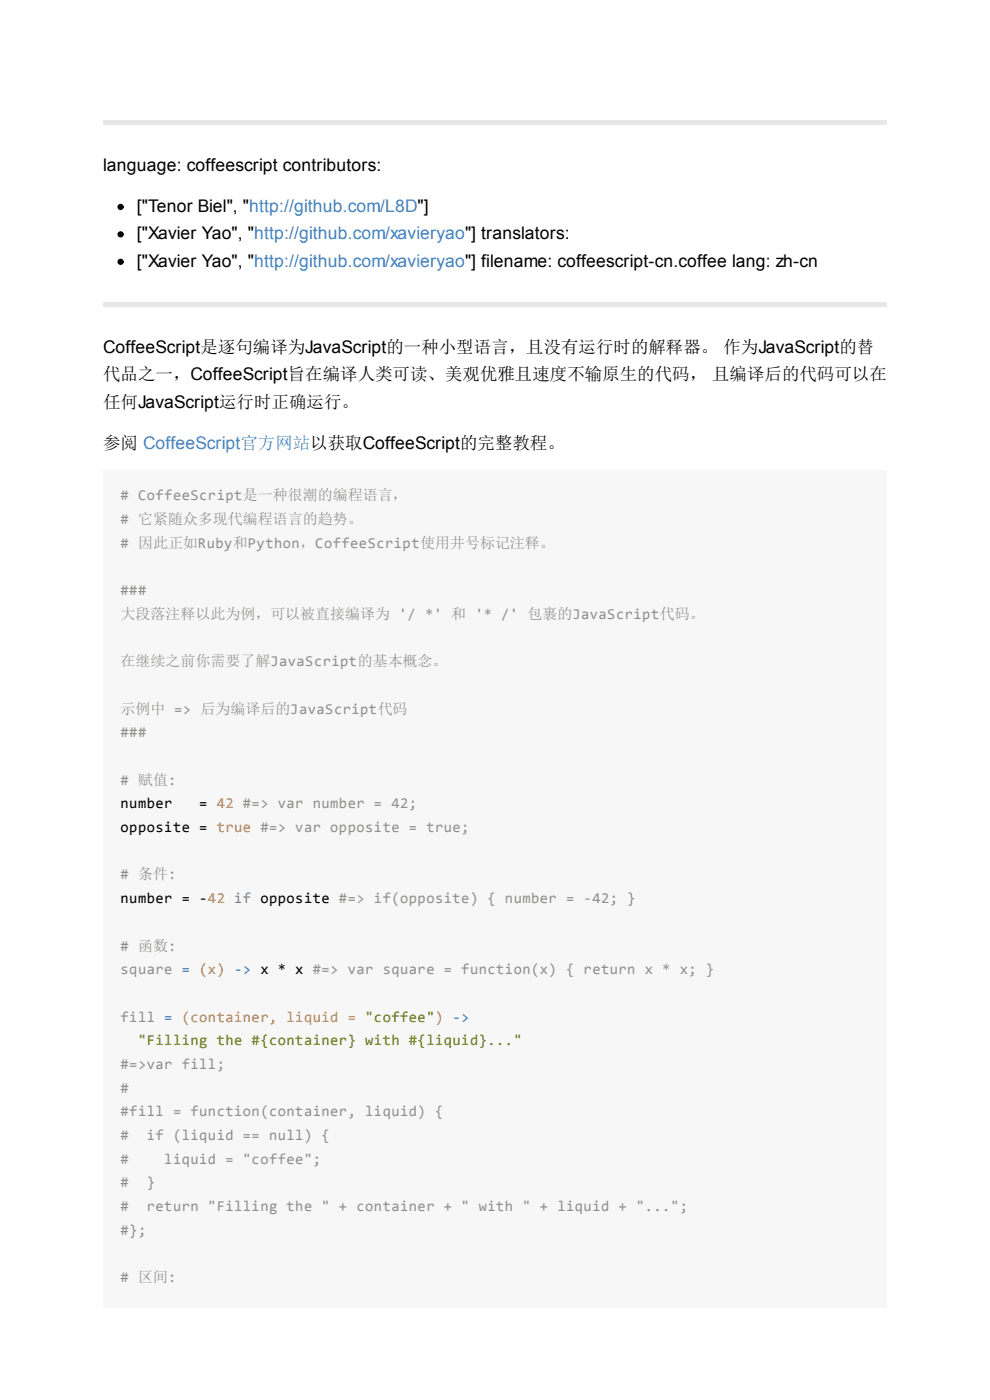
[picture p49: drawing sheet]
<svg xmlns="http://www.w3.org/2000/svg" width="210mm" height="297mm" viewBox="0 0 210 297" stroke-linecap="round" stroke-linejoin="round" font-family="sans-serif">
<defs><g id="words">
<g font-size="3.7">
<text x="21.9" y="36.2">language: coffeescript contributors:</text>
<text x="29" y="45">[&quot;Tenor Biel&quot;, &quot;http://github.com/L8D&quot;]</text>
<text x="29" y="50.8">[&quot;Xavier Yao&quot;, &quot;http://github.com/xavieryao&quot;] translators:</text>
<text x="29" y="56.6">[&quot;Xavier Yao&quot;, &quot;http://github.com/xavieryao&quot;] filename: coffeescript-cn.coffee lang: zh-cn</text>
<text x="21.9" y="74.8">CoffeeScript是逐句编译为JavaScript的一种小型语言，且没有运行时的解释器。 作为JavaScript的替</text>
<text x="21.9" y="80.7">代品之一，CoffeeScript旨在编译人类可读、美观优雅且速度不输原生的代码， 且编译后的代码可以在</text>
<text x="21.9" y="86.5">任何JavaScript运行时正确运行。</text>
<text x="21.9" y="95.2">参阅 CoffeeScript官方网站以获取CoffeeScript的完整教程。</text>
</g>
<g font-size="3.2" fill="#8e908c">
<text x="25.6" y="106.2"># CoffeeScript是一种很潮的编程语言，</text>
<text x="25.6" y="111.2"># 它紧随众多现代编程语言的趋势。</text>
<text x="25.6" y="116.2"># 因此正如Ruby和Python，CoffeeScript使用井号标记注释。</text>
<text x="25.6" y="126.3">###</text>
<text x="25.6" y="131.3">大段落注释以此为例，可以被直接编译为 '/ *' 和 '* /' 包裹的JavaScript代码。</text>
<text x="25.6" y="141.4">在继续之前你需要了解JavaScript的基本概念。</text>
<text x="25.6" y="151.4">示例中 =&gt; 后为编译后的JavaScript代码</text>
<text x="25.6" y="156.4">###</text>
<text x="25.6" y="166.5"># 赋值:</text>
<text x="25.6" y="186.6"># 条件:</text>
<text x="25.6" y="201.7"># 函数:</text>
<text x="25.6" y="206.7">square = (x) -&gt; x * x #=&gt; var square = function(x) { return x * x; }</text>
<text x="25.6" y="216.7">fill = (container, liquid = &quot;coffee&quot;) -&gt;</text>
<text x="25.6" y="226.8">#=&gt;var fill;</text>
<text x="25.6" y="231.8">#</text>
<text x="25.6" y="236.8">#fill = function(container, liquid) {</text>
<text x="25.6" y="241.8">#</text>
<text x="31.1" y="241.8">if (liquid == null) {</text>
<text x="25.6" y="246.9">#</text>
<text x="25.6" y="251.9">#</text>
<text x="31.1" y="251.9">}</text>
<text x="34.8" y="246.9">liquid = &quot;coffee&quot;;</text>
<text x="25.6" y="256.9">#</text>
<text x="31.1" y="256.9">return &quot;Filling the &quot; + container + &quot; with &quot; + liquid + &quot;...&quot;;</text>
<text x="25.6" y="261.9">#};</text>
<text x="25.6" y="272"># 区间:</text>
</g>
<g font-size="3.2">
<text x="25.6" y="171.5">number</text>
<text x="42.3" y="171.5">= 42 #=&gt; var number = 42;</text>
<text x="25.6" y="176.5">opposite = true #=&gt; var opposite = true;</text>
<text x="25.6" y="191.6">number = -42 if opposite #=&gt; if(opposite) { number = -42; }</text>
</g>
<text font-size="3.2" fill="#718c00" x="29.3" y="221.7">&quot;Filling the #{container} with #{liquid}...&quot;</text>
</g></defs>
<g fill="#e7e7e7">
<path d="M21.9 25.4h166.2v1h-166.2z"/>
<path d="M21.9 64h166.2v1.1h-166.2z"/>
</g>
<path d="M21.9 99.7h166.2v177.8h-166.2z" fill="#f7f7f7"/>
<g fill="#000" stroke="#000" stroke-width=".26">
<circle cx="25.6" cy="43.9" r=".53"/>
<circle cx="25.6" cy="49.7" r=".53"/>
<circle cx="25.6" cy="55.5" r=".53"/>
</g>
<g fill="#f7f7f7">
<path d="M25.6 103.1h60.9v3.7h-60.9z"/>
<path d="M25.6 108.2h51.3v3.7h-51.3z"/>
<path d="M25.6 113.2h92.1v3.7h-92.1z"/>
<path d="M25.6 123.2h5.5v3.7h-5.5z"/>
<path d="M25.6 128.3h123.9v3.7h-123.9z"/>
<path d="M25.6 138.3h69.3v3.7h-69.3z"/>
<path d="M25.6 148.4h60.9v3.7h-60.9z"/>
<path d="M25.6 153.4h5.5v3.7h-5.5z"/>
<path d="M25.6 163.4h11.9v3.7h-11.9z"/>
<path d="M25.6 168.5h63v3.7h-63z"/>
<path d="M25.6 173.5h74.1v3.7h-74.1z"/>
<path d="M25.6 183.5h11.9v3.7h-11.9z"/>
<path d="M25.6 188.6h109.3v3.7h-109.3z"/>
<path d="M25.6 198.6h11.9v3.7h-11.9z"/>
<path d="M25.6 203.6h126v3.7h-126z"/>
<path d="M25.6 213.7h74.1v3.7h-74.1z"/>
<path d="M25.6 218.7h85.2v3.7h-85.2z"/>
<path d="M25.6 223.7h22.2v3.7h-22.2z"/>
<path d="M25.6 228.8h1.8v3.7h-1.8z"/>
<path d="M25.6 233.8h68.5v3.7h-68.5z"/>
<path d="M25.6 238.8h44.5v3.7h-44.5z"/>
<path d="M25.6 243.8h42.6v3.7h-42.6z"/>
<path d="M25.6 248.9h7.4v3.7h-7.4z"/>
<path d="M25.6 253.9h120.4v3.7h-120.4z"/>
<path d="M25.6 258.9h5.5v3.7h-5.5z"/>
<path d="M25.6 269h11.9v3.7h-11.9z"/>
</g>
<use href="#words"/>
</svg>
